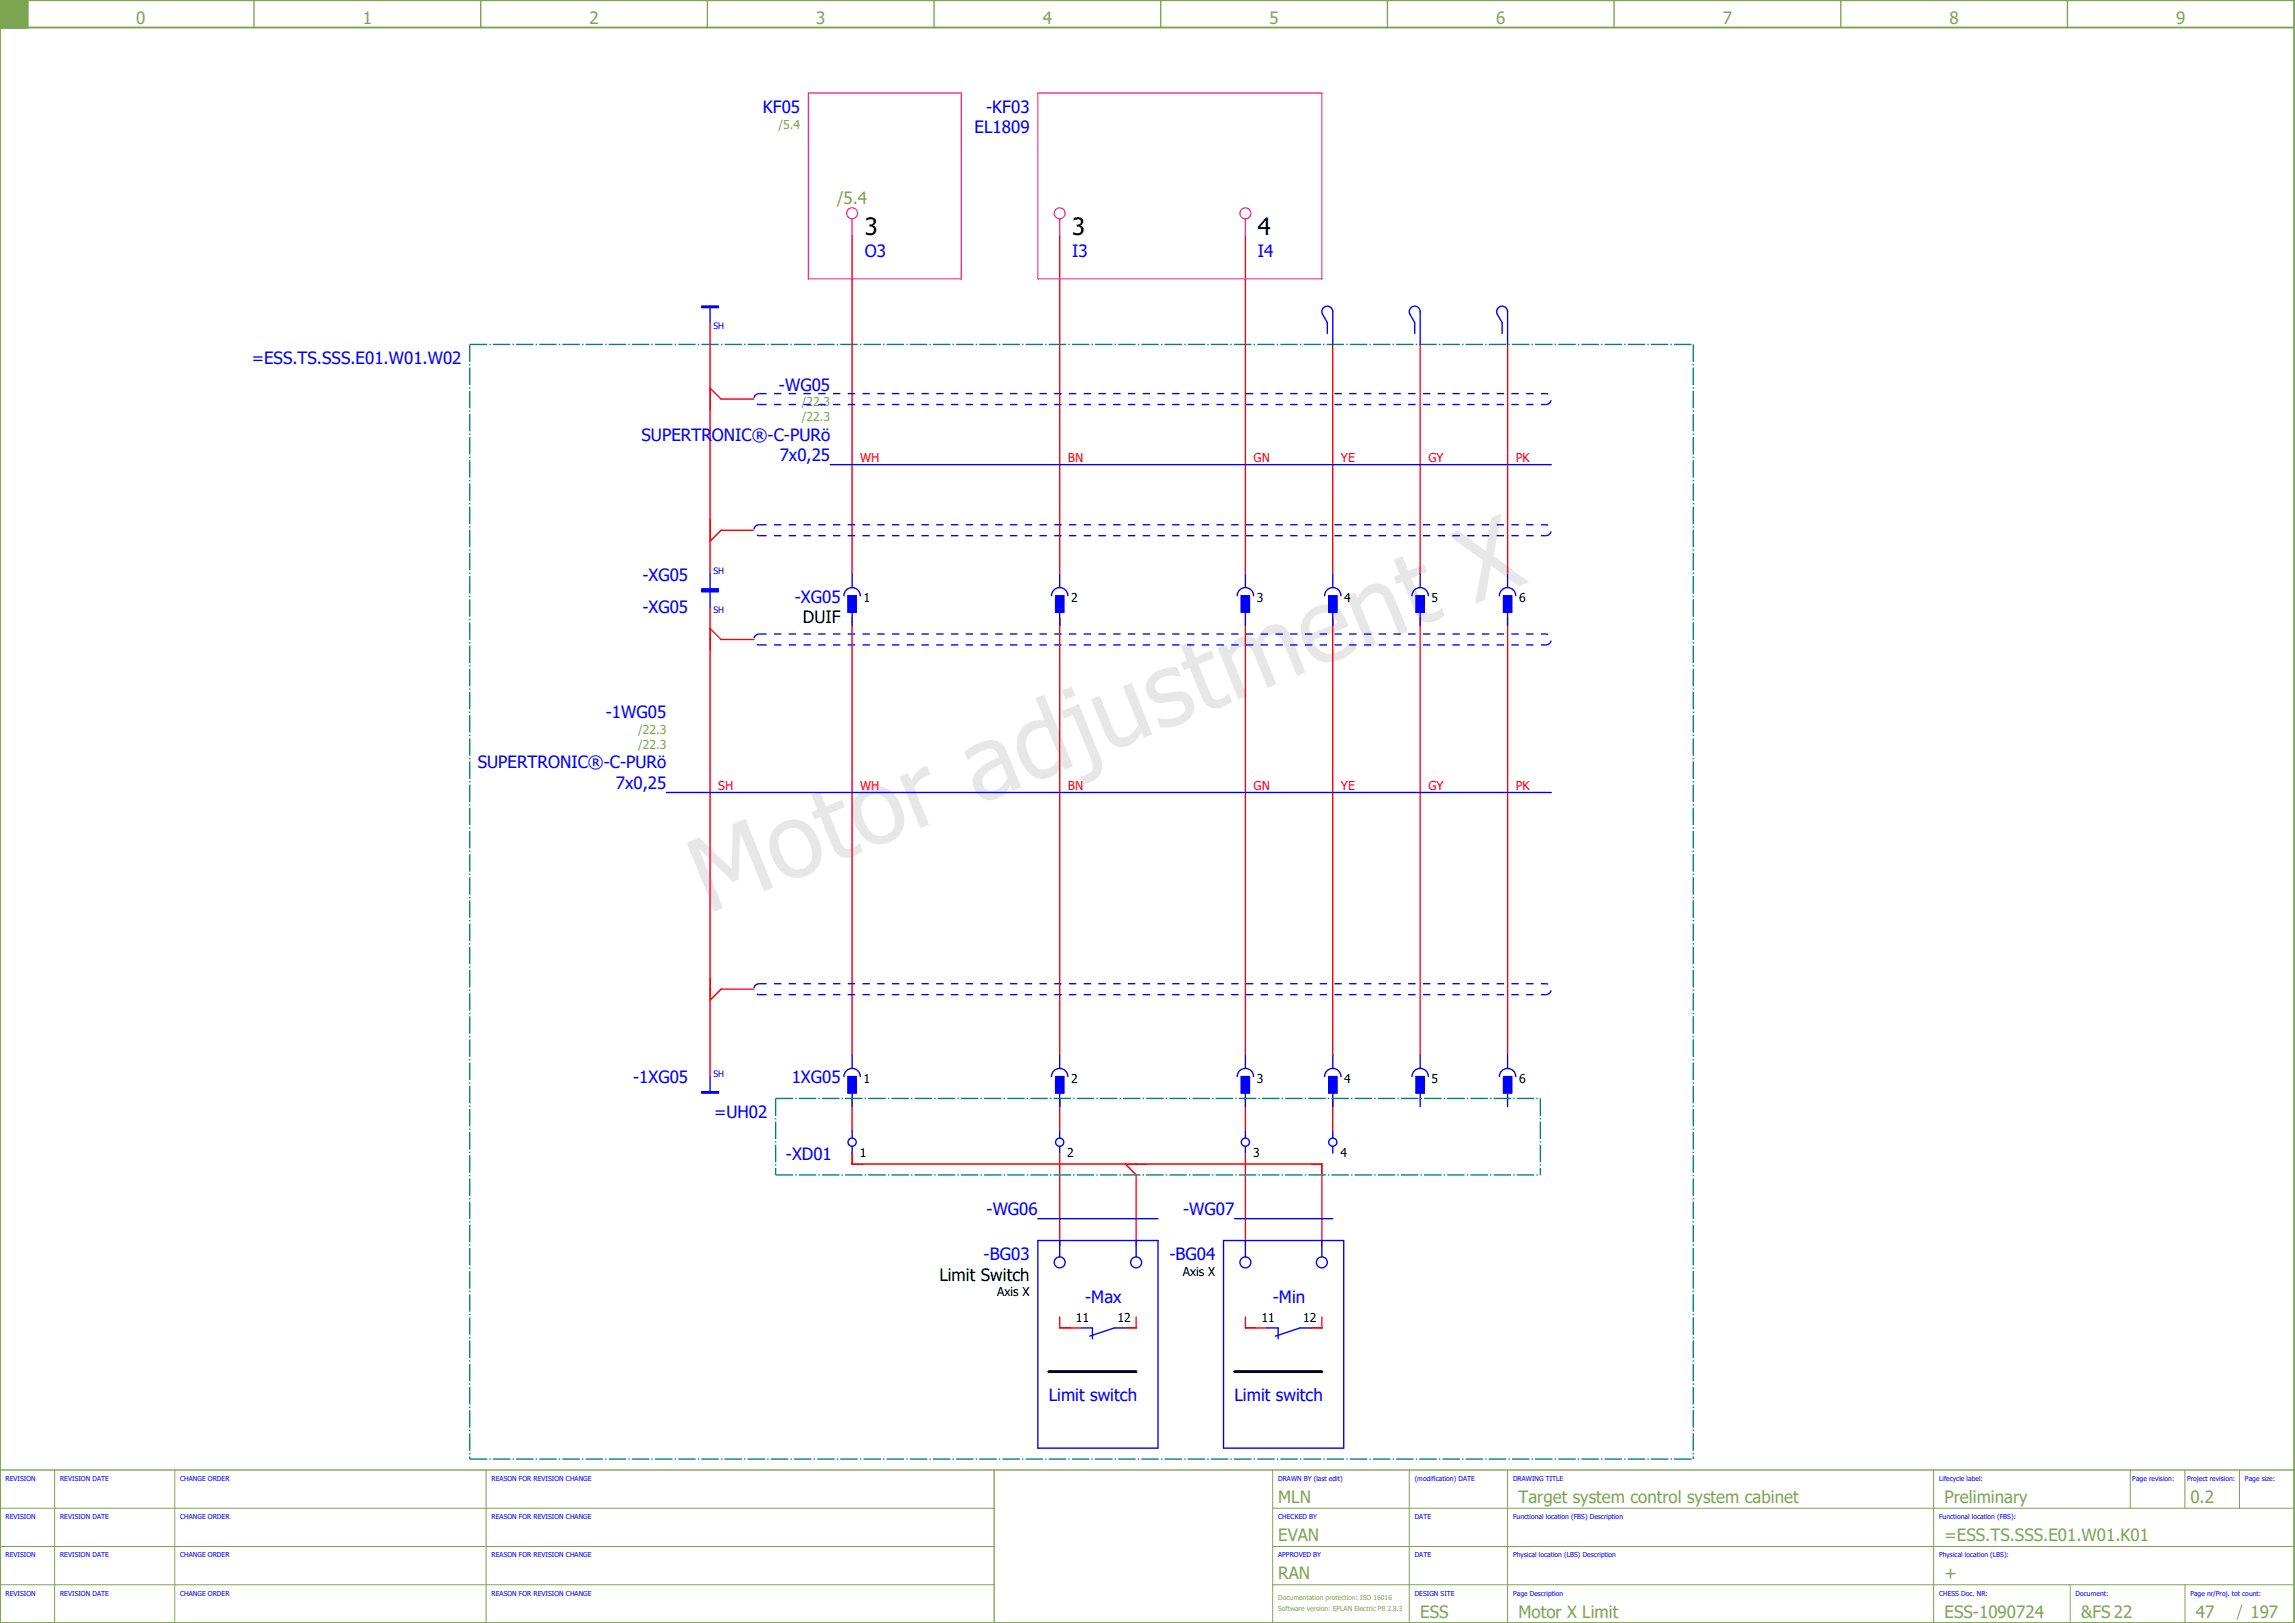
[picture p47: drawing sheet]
<svg xmlns="http://www.w3.org/2000/svg" width="420mm" height="297mm" viewBox="0 0 420 297" stroke-linecap="round" stroke-linejoin="round" font-family="sans-serif">
<defs><g id="words">
<text font-size="18.6" fill="#e7e7e7" x="129.5" y="167.3" transform="rotate(-22 129.5 167.3)">Motor adjustment X</text>
<g font-size="4.3">
<text x="158.3" y="43">3</text>
<text x="196.3" y="43">3</text>
<text x="230.3" y="43">4</text>
</g>
<g font-size="3.1" fill="#7ca552">
<text x="24.9" y="4.4">0</text>
<text x="66.4" y="4.4">1</text>
<text x="107.9" y="4.4">2</text>
<text x="149.4" y="4.4">3</text>
<text x="190.9" y="4.4">4</text>
<text x="232.4" y="4.4">5</text>
<text x="273.9" y="4.4">6</text>
<text x="315.4" y="4.4">7</text>
<text x="356.9" y="4.4">8</text>
<text x="398.4" y="4.4">9</text>
<text x="153.2" y="37.4">/5.4</text>
<text x="234" y="275">MLN</text>
<text x="278" y="275">Target system control system cabinet</text>
<text x="356" y="275">Preliminary</text>
<text x="401" y="275">0.2</text>
<text x="234" y="282">EVAN</text>
<text x="356" y="282">=ESS.TS.SSS.E01.W01.K01</text>
<text x="234" y="289">RAN</text>
<text x="356" y="289">+</text>
<text x="260" y="296">ESS</text>
<text x="278" y="296">Motor X Limit</text>
<text x="356" y="296">ESS-1090724</text>
<text x="381" y="296">&amp;FS 22</text>
<text x="402" y="296">47</text>
<text x="412" y="296">197</text>
</g>
<g font-size="3.1" fill="#00f">
<text x="139.7" y="20.6">KF05</text>
<text x="180.5" y="20.6">-KF03</text>
<text x="178.4" y="24.4">EL1809</text>
<text x="158.3" y="47">O3</text>
<text x="196.3" y="47">I3</text>
<text x="230.3" y="47">I4</text>
<text x="46.1" y="66.6">=ESS.TS.SSS.E01.W01.W02</text>
<text x="142.6" y="71.5">-WG05</text>
<text x="117.5" y="80.6">SUPERTRONIC®-C-PURö</text>
<text x="142.7" y="84.4">7x0,25</text>
<text x="117.6" y="106.3">-XG05</text>
<text x="117.6" y="112.3">-XG05</text>
<text x="145.5" y="110.3">-XG05</text>
<text x="110.9" y="131.5">-1WG05</text>
<text x="87.5" y="140.6">SUPERTRONIC®-C-PURö</text>
<text x="112.7" y="144.4">7x0,25</text>
<text x="115.9" y="198.3">-1XG05</text>
<text x="144.9" y="198.3">1XG05</text>
<text x="130.7" y="204.6">=UH02</text>
<text x="143.9" y="212.3">-XD01</text>
<text x="180.6" y="222.4">-WG06</text>
<text x="216.6" y="222.4">-WG07</text>
<text x="180.1" y="230.6">-BG03</text>
<text x="214.1" y="230.6">-BG04</text>
<text x="198.7" y="238.4">-Max</text>
<text x="233" y="238.4">-Min</text>
<text x="192" y="256.4">Limit switch</text>
<text x="226" y="256.4">Limit switch</text>
</g>
<g font-size="3.1">
<text x="147" y="114">DUIF</text>
<text x="172" y="234.4">Limit Switch</text>
</g>
<g font-size="2.2" fill="#7ca552">
<text x="142.5" y="23.5">/5.4</text>
<text x="146.8" y="74.4">/22.3</text>
<text x="146.8" y="77.1">/22.3</text>
<text x="116.8" y="134.4">/22.3</text>
<text x="116.8" y="137.1">/22.3</text>
</g>
<g font-size="2.2" fill="#f00">
<text x="157.5" y="84.5">WH</text>
<text x="195.5" y="84.5">BN</text>
<text x="229.5" y="84.5">GN</text>
<text x="245.5" y="84.5">YE</text>
<text x="261.5" y="84.5">GY</text>
<text x="277.5" y="84.5">PK</text>
<text x="131.5" y="144.5">SH</text>
<text x="157.5" y="144.5">WH</text>
<text x="195.5" y="144.5">BN</text>
<text x="229.5" y="144.5">GN</text>
<text x="245.5" y="144.5">YE</text>
<text x="261.5" y="144.5">GY</text>
<text x="277.5" y="144.5">PK</text>
</g>
<g font-size="2.2">
<text x="158.1" y="110.2">1</text>
<text x="196.1" y="110.2">2</text>
<text x="230.1" y="110.2">3</text>
<text x="246.1" y="110.2">4</text>
<text x="262.1" y="110.2">5</text>
<text x="278.1" y="110.2">6</text>
<text x="158.1" y="198.2">1</text>
<text x="196.1" y="198.2">2</text>
<text x="230.1" y="198.2">3</text>
<text x="246.1" y="198.2">4</text>
<text x="262.1" y="198.2">5</text>
<text x="278.1" y="198.2">6</text>
<text x="157.4" y="211.7">1</text>
<text x="195.4" y="211.7">2</text>
<text x="229.4" y="211.7">3</text>
<text x="245.4" y="211.7">4</text>
<text x="216.5" y="233.5">Axis X</text>
<text x="182.5" y="237.3">Axis X</text>
<text x="197" y="242">11</text>
<text x="204.6" y="242">12</text>
<text x="231" y="242">11</text>
<text x="238.6" y="242">12</text>
</g>
<g font-size="1.6" fill="#00f">
<text x="130.6" y="60.3">SH</text>
<text x="130.6" y="105.1">SH</text>
<text x="130.6" y="112.3">SH</text>
<text x="130.6" y="197.1">SH</text>
</g>
<g font-size="1.2" fill="#00f">
<text x="1" y="271">REVISION</text>
<text x="11" y="271">REVISION DATE</text>
<text x="33" y="271">CHANGE ORDER</text>
<text x="90" y="271">REASON FOR REVISION CHANGE</text>
<text x="234" y="271">DRAWN BY (last edit)</text>
<text x="259" y="271">(modification) DATE</text>
<text x="277" y="271">DRAWING TITLE</text>
<text x="355" y="271">Lifecycle label:</text>
<text x="390.4" y="271">Page revision:</text>
<text x="400.4" y="271">Project revision:</text>
<text x="411" y="271">Page size:</text>
<text x="1" y="278">REVISION</text>
<text x="11" y="278">REVISION DATE</text>
<text x="33" y="278">CHANGE ORDER</text>
<text x="90" y="278">REASON FOR REVISION CHANGE</text>
<text x="234" y="278">CHECKED BY</text>
<text x="259" y="278">DATE</text>
<text x="277" y="278">Functional location (FBS) Description</text>
<text x="355" y="278">Functional location (FBS):</text>
<text x="1" y="285">REVISION</text>
<text x="11" y="285">REVISION DATE</text>
<text x="33" y="285">CHANGE ORDER</text>
<text x="90" y="285">REASON FOR REVISION CHANGE</text>
<text x="234" y="285">APPROVED BY</text>
<text x="259" y="285">DATE</text>
<text x="277" y="285">Physical location (LBS) Description</text>
<text x="355" y="285">Physical location (LBS):</text>
<text x="1" y="292">REVISION</text>
<text x="11" y="292">REVISION DATE</text>
<text x="33" y="292">CHANGE ORDER</text>
<text x="90" y="292">REASON FOR REVISION CHANGE</text>
<text x="259" y="292">DESIGN SITE</text>
<text x="277" y="292">Page Description</text>
<text x="355" y="292">CHESS Doc. NR:</text>
<text x="380" y="292">Document:</text>
<text x="401" y="292">Page nr/Proj. tot count:</text>
</g>
<g font-size="1.2" fill="#7ca552">
<text x="234" y="292.8">Documentation protection: ISO 16016</text>
<text x="234" y="294.8">Software version: EPLAN Electric P8 2.8.3</text>
</g>
</g></defs>
<path d="M0 5h420M0 0h420v297h-420zM5 0v5" fill="none" stroke="#7ca552" stroke-width=".35"/>
<path d="M0 5h5M46.5 0v5M88 0v5M129.5 0v5M171 0v5M212.5 0v5M254 0v5M295.5 0v5M337 0v5M378.5 0v5M182 269v28M420 269h-420v28" fill="none" stroke="#7ca552" stroke-width=".25"/>
<path d="M0 0h5v5h-5z" fill="#7ca552" stroke="#7ca552" stroke-width=".18"/>
<g fill="none" stroke="#7ca552" stroke-width=".18">
<path d="M0 276h182M10 269v28M32 269v28M89 269v28M233 276h187M233 269v28M258 269v28M276 269v28M354 269v28M390 269v7M400 269v7M410 269v7"/>
<path d="M0 283h182M0 290h182M233 283h187M233 290h187M379 290v7M400 290v7M410.4 293.6l-.8 2.8"/>
</g>
<g fill="none" stroke="#f00" stroke-width=".25">
<path d="M130 59v46M156 43v62M194 43v62M228 43v62M130 71l2 2h6M244 63v42M260 63v42M276 63v42M138 97h-6l-2 2M130 111v86M130 115l2 2h6M156 113v80"/>
<path d="M194 113v80M228 113v80M244 113v80M260 113v80M276 113v80M138 181h-6l-2 2M156 211v2h86v15M156 201v6M194 201v6M194 211v17M206 213l2 2v13M228 201v6"/>
<path d="M228 211v17M244 201v6M194 241v2h4M208 241v2h-2M228 241v2h4M242 241v2h-2"/>
</g>
<path d="M192 251h16M226 251h16" fill="none" stroke="#000" stroke-width=".5"/>
<g fill="none" stroke="#00f" stroke-width=".25">
<path d="M128.5 56h3v.3h-3zM130 56.3v2.7M243 61v-2l-.9-1.5a1 1 0 0 1 .7-1.4 1 1 0 0 1 1.2 .9v6M259 61v-2l-.9-1.5a1 1 0 0 1 .7-1.4 1 1 0 0 1 1.2 .9v6M275 61v-2l-.9-1.5a1 1 0 0 1 .7-1.4 1 1 0 0 1 1.2 .9v6M152 85h132M128.5 107.8h3v.5h-3zM128.5 108h3M130 105v2.8M130 108.3v2.7M154.5 109a1.5 1.5 0 0 1 1.5-1.5 1.5 1.5 0 0 1 1.5 1.5M155.3 109h1.5v3h-1.5z"/>
<path d="M156 105v2.5M156 112v2.5M192.5 109a1.5 1.5 0 0 1 1.5-1.5 1.5 1.5 0 0 1 1.5 1.5M193.2 109h1.5v3h-1.5zM194 105v2.5M194 112v2.5M226.5 109a1.5 1.5 0 0 1 1.5-1.5 1.5 1.5 0 0 1 1.5 1.5M227.2 109h1.5v3h-1.5zM228 105v2.5M228 112v2.5M242.5 109a1.5 1.5 0 0 1 1.5-1.5 1.5 1.5 0 0 1 1.5 1.5M243.3 109h1.5v3h-1.5z"/>
<path d="M244 105v2.5M244 112v2.5M258.5 109a1.5 1.5 0 0 1 1.5-1.5 1.5 1.5 0 0 1 1.5 1.5M259.3 109h1.5v3h-1.5zM260 105v2.5M260 112v2.5M274.5 109a1.5 1.5 0 0 1 1.5-1.5 1.5 1.5 0 0 1 1.5 1.5M275.2 109h1.5v3h-1.5zM276 105v2.5M276 112v2.5M122 145h162M128.5 199.8h3v.2h-3z"/>
<path d="M130 197v2.8M154.5 197a1.5 1.5 0 0 1 1.5-1.5 1.5 1.5 0 0 1 1.5 1.5M155.3 197h1.5v3h-1.5zM156 193v2.5M192.5 197a1.5 1.5 0 0 1 1.5-1.5 1.5 1.5 0 0 1 1.5 1.5M193.2 197h1.5v3h-1.5zM194 193v2.5M226.5 197a1.5 1.5 0 0 1 1.5-1.5 1.5 1.5 0 0 1 1.5 1.5M227.2 197h1.5v3h-1.5zM228 193v2.5M242.5 197a1.5 1.5 0 0 1 1.5-1.5 1.5 1.5 0 0 1 1.5 1.5M243.3 197h1.5v3h-1.5z"/>
<path d="M244 193v2.5M258.5 197a1.5 1.5 0 0 1 1.5-1.5 1.5 1.5 0 0 1 1.5 1.5M259.3 197h1.5v3h-1.5zM260 193v2.5M274.5 197a1.5 1.5 0 0 1 1.5-1.5 1.5 1.5 0 0 1 1.5 1.5M275.2 197h1.5v3h-1.5zM276 193v2.5M156 200v2.5M156 207v1.3M156 209.8v1.2M194 200v2.5M194 207v1.3"/>
<path d="M194 209.8v1.2M228 200v2.5M228 207v1.3M228 209.8v1.2M244 200v2.5M244 207v1.3M244 209.8v1.2M260 200v2.5M276 200v2.5M190 227h22v38h-22zM190 223h22M194 227v3"/>
<path d="M208 227v3M224 227h22v38h-22zM226 223h18M228 227v3M242 227v3M198 243h2v2M206 243h-2l-4.5 1.5M232 243h2v2M240 243h-2l-4.5 1.5"/>
<circle cx="156" cy="209" r=".75"/>
<circle cx="194" cy="209" r=".75"/>
<circle cx="228" cy="209" r=".75"/>
<circle cx="244" cy="209" r=".75"/>
<circle cx="194" cy="231" r="1"/>
<circle cx="208" cy="231" r="1"/>
<circle cx="228" cy="231" r="1"/>
<circle cx="242" cy="231" r="1"/>
</g>
<g fill="none" stroke="#f0f" stroke-width=".25">
<path d="M148 17h28v34h-28zM190 17h52v34h-52zM156 40v3M194 40v3M228 40v3"/>
<circle cx="156" cy="39" r="1"/>
<circle cx="194" cy="39" r="1"/>
<circle cx="228" cy="39" r="1"/>
</g>
<g fill="none" stroke="#00f" stroke-width=".25" stroke-dasharray="1.4 1.4" stroke-linecap="butt">
<path d="M139 74h144M139 72h144M139 72a1 1 0 0 0-1 1 1 1 0 0 0 1 1M283 74a1 1 0 0 0 1-1 1 1 0 0 0-1-1M139 98h144M139 96h144M139 96a1 1 0 0 0-1 1 1 1 0 0 0 1 1M283 98a1 1 0 0 0 1-1 1 1 0 0 0-1-1M139 118h144M139 116h144M139 116a1 1 0 0 0-1 1 1 1 0 0 0 1 1M283 118a1 1 0 0 0 1-1 1 1 0 0 0-1-1"/>
<path d="M139 182h144M139 180h144M139 180a1 1 0 0 0-1 1 1 1 0 0 0 1 1M283 182a1 1 0 0 0 1-1 1 1 0 0 0-1-1"/>
</g>
<g fill="#00f" stroke="#00f" stroke-width=".18">
<path d="M128.5 108h3v.3h-3z"/>
<path d="M259.3 109h1.5v3h-1.5z"/>
<path d="M275.2 109h1.5v3h-1.5z"/>
<path d="M155.3 109h1.5v3h-1.5z"/>
<path d="M193.2 109h1.5v3h-1.5z"/>
<path d="M227.2 109h1.5v3h-1.5z"/>
<path d="M243.3 109h1.5v3h-1.5z"/>
<path d="M155.3 197h1.5v3h-1.5z"/>
<path d="M193.2 197h1.5v3h-1.5z"/>
<path d="M259.3 197h1.5v3h-1.5z"/>
<path d="M227.2 197h1.5v3h-1.5z"/>
<path d="M243.3 197h1.5v3h-1.5z"/>
<path d="M275.2 197h1.5v3h-1.5z"/>
<path d="M128.5 199.8h3v.2h-3z"/>
<path d="M128.5 107.8h3v.2h-3z"/>
<path d="M128.5 56h3v.3h-3z"/>
</g>
<path d="M86 63h224M86 63v204M310 63v204M142 215h140M142 201h140M142 201v14M282 201v14M86 267h224" fill="none" stroke="#007f7f" stroke-width=".25" stroke-dasharray="3.2 .4 .3 .4" stroke-linecap="butt"/>
<use href="#words"/>
</svg>
